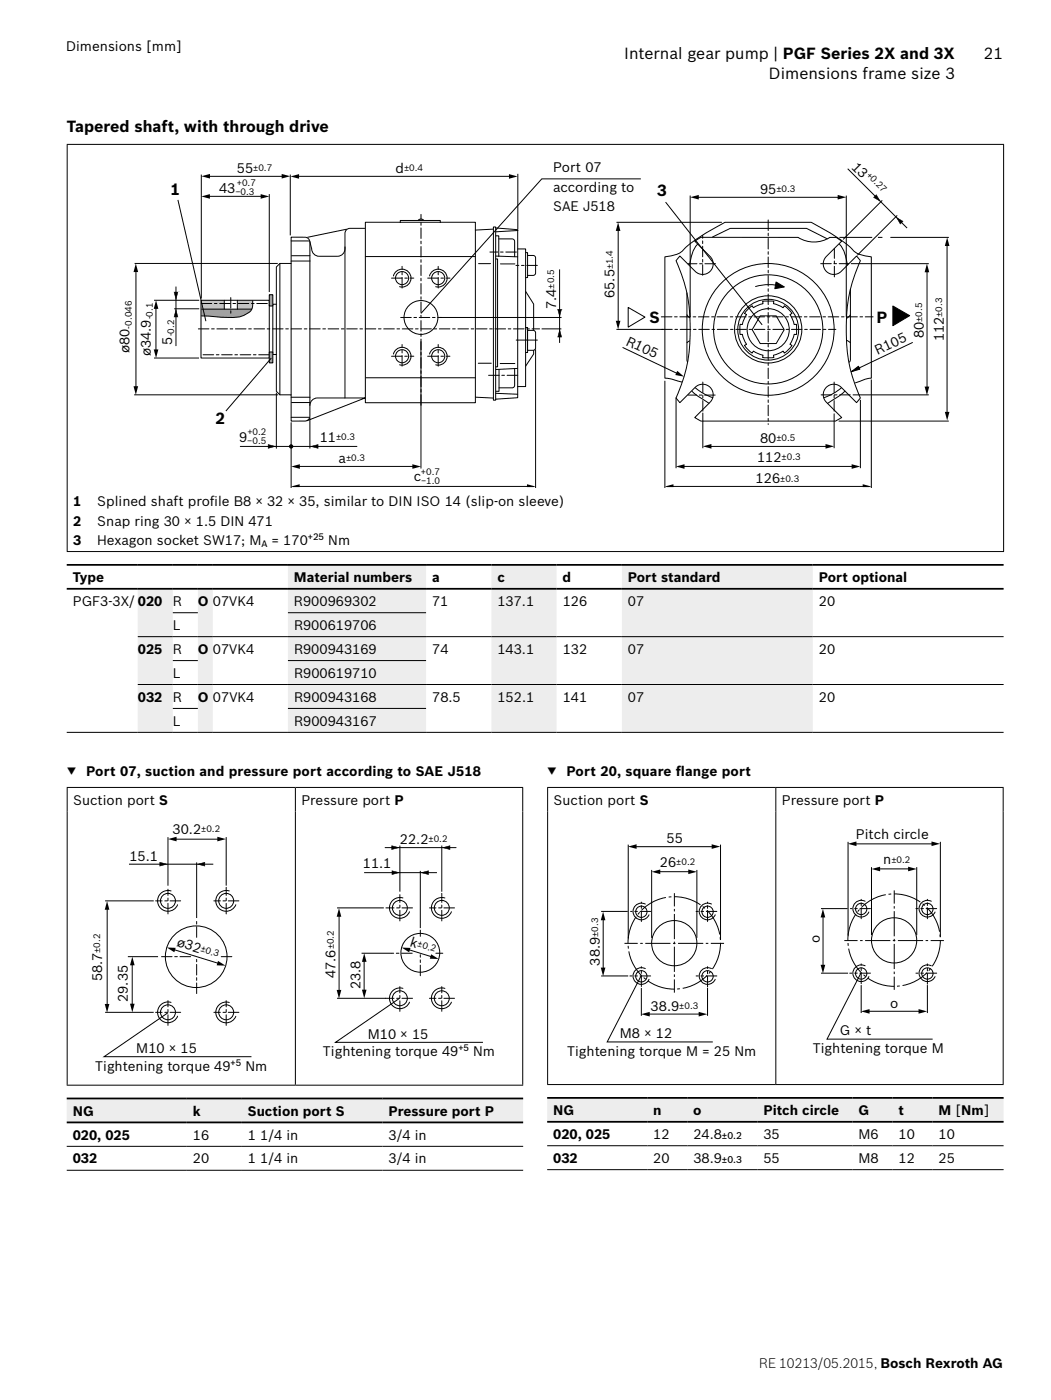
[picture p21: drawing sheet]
<svg xmlns="http://www.w3.org/2000/svg" width="210mm" height="280mm" viewBox="0 0 210 280" stroke-linecap="round" stroke-linejoin="round" font-family="sans-serif">
<defs><g id="words">
<g font-size="3.2">
<text x="124.7" y="11.9">Internal gear pump | PGF Series 2X and 3X</text>
<text x="196.6" y="11.9">21</text>
<text x="153.6" y="15.7">Dimensions frame size 3</text>
<text x="13.3" y="26.4">Tapered shaft, with through drive</text>
<text x="34.1" y="38.9">1</text>
<text x="131.3" y="39.3">3</text>
<text x="129.8" y="64.6">S</text>
<text x="175.1" y="64.6">P</text>
<text x="43.1" y="84.8">2</text>
</g>
<g font-size="2.7">
<text x="13.2" y="10.3">Dimensions [mm]</text>
<text x="47.3" y="34.6">55</text>
<text x="79" y="34.6">d</text>
<text x="110.5" y="34.5">Port 07</text>
<text x="170" y="33.5" transform="rotate(45 170 33.5)">13</text>
<text x="43.8" y="38.5">43</text>
<text x="110.5" y="38.3">according to</text>
<text x="151.9" y="38.8">95</text>
<text x="110.5" y="42.1">SAE J518</text>
<text x="122.8" y="59.6" transform="rotate(-90 122.8 59.6)">65.5</text>
<text x="111.1" y="61.8" transform="rotate(-90 111.1 61.8)">7.4</text>
<text x="25.9" y="70.6" transform="rotate(-90 25.9 70.6)">ø80</text>
<text x="30.1" y="71.2" transform="rotate(-90 30.1 71.2)">ø34.9</text>
<text x="34.4" y="68.9" transform="rotate(-90 34.4 68.9)">5</text>
<text x="124.9" y="68.9" transform="rotate(25 124.9 68.9)">R105</text>
<text x="175.3" y="71" transform="rotate(-25 175.3 71)">R105</text>
<text x="184.6" y="67.6" transform="rotate(-90 184.6 67.6)">80</text>
<text x="188.6" y="68.3" transform="rotate(-90 188.6 68.3)">112</text>
<text x="47.8" y="88.4">9</text>
<text x="63.9" y="88.4">11</text>
<text x="151.9" y="88.6">80</text>
<text x="67.7" y="92.6">a</text>
<text x="151.3" y="92.4">112</text>
<text x="14.6" y="101.3">1</text>
<text x="19.4" y="101.3">Splined shaft prof</text>
<text x="41.9" y="101.3">ile B8 × 32 × 35, similar to DIN ISO 14 (slip-on sleeve)</text>
<text x="82.7" y="96.3">c</text>
<text x="151" y="96.7">126</text>
<text x="14.6" y="105.1">2</text>
<text x="19.4" y="105.1">Snap ring 30 × 1.5 DIN 471</text>
<text x="14.6" y="108.9">3</text>
<text x="19.4" y="108.9">Hexagon socket SW17; M</text>
<text x="54.3" y="108.9">= 170</text>
<text x="65.6" y="108.9">Nm</text>
<text x="14.5" y="116.4">Type</text>
<text x="58.7" y="116.4">Material numbers</text>
<text x="86.3" y="116.4">a</text>
<text x="99.4" y="116.4">c</text>
<text x="112.4" y="116.4">d</text>
<text x="125.5" y="116.4">Port standard</text>
<text x="163.6" y="116.4">Port optional</text>
<text x="14.5" y="121.2">PGF3-3X/</text>
<text x="27.5" y="121.2">020</text>
<text x="34.5" y="121.2">R</text>
<text x="34.5" y="126">L</text>
<text x="39.5" y="121.2">O</text>
<text x="42.5" y="121.2">07VK4</text>
<text x="58.7" y="121.2">R900969302</text>
<text x="58.7" y="126">R900619706</text>
<text x="86.3" y="121.2">71</text>
<text x="99.4" y="121.2">137.1</text>
<text x="112.4" y="121.2">126</text>
<text x="125.5" y="121.2">07</text>
<text x="163.6" y="121.2">20</text>
<text x="27.5" y="130.7">025</text>
<text x="34.5" y="130.7">R</text>
<text x="39.5" y="130.7">O</text>
<text x="42.5" y="130.7">07VK4</text>
<text x="58.7" y="130.7">R900943169</text>
<text x="86.3" y="130.7">74</text>
<text x="99.4" y="130.7">143.1</text>
<text x="112.4" y="130.7">132</text>
<text x="125.5" y="130.7">07</text>
<text x="163.6" y="130.7">20</text>
<text x="34.6" y="135.5">L</text>
<text x="58.8" y="135.5">R900619710</text>
<text x="27.6" y="140.3">032</text>
<text x="34.6" y="140.3">R</text>
<text x="39.6" y="140.3">O</text>
<text x="42.6" y="140.3">07VK4</text>
<text x="58.8" y="140.3">R900943168</text>
<text x="86.4" y="140.3">78.5</text>
<text x="99.4" y="140.3">152.1</text>
<text x="112.4" y="140.3">141</text>
<text x="125.5" y="140.3">07</text>
<text x="163.6" y="140.3">20</text>
<text x="34.6" y="145.1">L</text>
<text x="58.8" y="145.1">R900943167</text>
<text x="13.4" y="155.2">▼</text>
<text x="17.2" y="155.2">Port 07, suction and pressure port according to SAE J518</text>
<text x="109.3" y="155.2">▼</text>
<text x="113.2" y="155.2">Port 20, square f</text>
<text x="135.1" y="155.2">lange port</text>
<text x="14.6" y="160.9">Suction port S</text>
<text x="60.2" y="160.9">Pressure port P</text>
<text x="110.6" y="160.9">Suction port S</text>
<text x="156.2" y="160.9">Pressure port P</text>
<text x="34.5" y="166.8">30.2</text>
<text x="171" y="167.9">Pitch circle</text>
<text x="25.9" y="172.1">15.1</text>
<text x="72.5" y="173.6">11.1</text>
<text x="79.9" y="168.8">22.2</text>
<text x="131.9" y="173.4">26</text>
<text x="133.2" y="168.5">55</text>
<text x="176.5" y="172.9">n</text>
<text x="35.2" y="189.1" transform="rotate(17 35.2 189.1)">ø32</text>
<text x="81.8" y="189.2" transform="rotate(17 81.8 189.2)">k</text>
<text x="163.8" y="188.7" transform="rotate(-90 163.8 188.7)">o</text>
<text x="20.4" y="196.3" transform="rotate(-90 20.4 196.3)">58.7</text>
<text x="67" y="195.6" transform="rotate(-90 67 195.6)">47.6</text>
<text x="72.1" y="197.8" transform="rotate(-90 72.1 197.8)">23.8</text>
<text x="119.9" y="193.1" transform="rotate(-90 119.9 193.1)">38.9</text>
<text x="25.5" y="200.4" transform="rotate(-90 25.5 200.4)">29.35</text>
<text x="130" y="202.2">38.9</text>
<text x="177.9" y="201.7">o</text>
<text x="73.5" y="207.8">M10 × 15</text>
<text x="123.9" y="207.5">M8 × 12</text>
<text x="167.8" y="207">G × t</text>
<text x="19" y="214.2">Tightening torque 49</text>
<text x="27.2" y="210.6">M10 × 15</text>
<text x="49" y="214.2">Nm</text>
<text x="64.5" y="211.2">Tightening torque 49</text>
<text x="94.6" y="211.2">Nm</text>
<text x="113.3" y="211.1">Tightening torque M = 25 Nm</text>
<text x="162.4" y="210.6">Tightening torque M</text>
<text x="14.5" y="223.1">NG</text>
<text x="14.5" y="227.9">020, 025</text>
<text x="38.5" y="223.1">k</text>
<text x="38.5" y="227.9">16</text>
<text x="49.5" y="223.1">Suction port S</text>
<text x="49.5" y="227.9">1 1/4 in</text>
<text x="77.6" y="223.1">Pressure port P</text>
<text x="77.6" y="227.9">3/4 in</text>
<text x="110.5" y="223">NG</text>
<text x="110.5" y="227.8">020, 025</text>
<text x="130.5" y="223">n</text>
<text x="130.5" y="227.8">12</text>
<text x="138.5" y="223">o</text>
<text x="138.5" y="227.8">24.8</text>
<text x="152.5" y="227.8">35</text>
<text x="152.5" y="223">Pitch circle</text>
<text x="171.5" y="227.8">M6</text>
<text x="171.5" y="223">G</text>
<text x="179.5" y="227.8">10</text>
<text x="179.5" y="223">t</text>
<text x="187.5" y="227.8">10</text>
<text x="187.5" y="223">M [Nm]</text>
<text x="14.5" y="232.7">032</text>
<text x="38.5" y="232.7">20</text>
<text x="49.5" y="232.7">1 1/4 in</text>
<text x="77.6" y="232.7">3/4 in</text>
<text x="110.5" y="232.6">032</text>
<text x="130.5" y="232.6">20</text>
<text x="138.5" y="232.6">38.9</text>
<text x="152.5" y="232.6">55</text>
<text x="171.5" y="232.6">M8</text>
<text x="179.5" y="232.6">12</text>
<text x="187.5" y="232.6">25</text>
<text x="151.7" y="273.6">RE 10213/05.2015, Bosch Rexroth AG</text>
</g>
<g font-size="1.9">
<text x="144.3" y="227.8">±0.2</text>
<text x="144.3" y="232.6">±0.3</text>
</g>
<g font-size="1.8">
<text x="50.6" y="34.2">±0.7</text>
<text x="80.7" y="34.2">±0.4</text>
<text x="173" y="35.1" transform="rotate(45 173 35.1)">+0.27</text>
<text x="47" y="39">−0.3</text>
<text x="47.3" y="37.2">+0.7</text>
<text x="155.1" y="38.5">±0.3</text>
<text x="122.5" y="53.9" transform="rotate(-90 122.5 53.9)">±1.4</text>
<text x="110.8" y="57.7" transform="rotate(-90 110.8 57.7)">±0.5</text>
<text x="26.3" y="65.7" transform="rotate(-90 26.3 65.7)">-0.046</text>
<text x="30.6" y="63.9" transform="rotate(-90 30.6 63.9)">-0.1</text>
<text x="184.2" y="64.4" transform="rotate(-90 184.2 64.4)">±0.5</text>
<text x="188.3" y="63.4" transform="rotate(-90 188.3 63.4)">±0.3</text>
<text x="34.8" y="67.3" transform="rotate(-90 34.8 67.3)">-0.2</text>
<text x="49.4" y="88.8">−0.5</text>
<text x="49.4" y="87">+0.2</text>
<text x="67.1" y="88">±0.3</text>
<text x="155.1" y="88.3">±0.5</text>
<text x="69.1" y="92.2">±0.3</text>
<text x="84.1" y="95">+0.7</text>
<text x="156.2" y="92">±0.3</text>
<text x="84.1" y="96.7">−1.0</text>
<text x="155.9" y="96.3">±0.3</text>
<text x="61.5" y="108">+25</text>
<text x="52.2" y="109.4">A</text>
<text x="40.2" y="166.5">±0.2</text>
<text x="85.6" y="168.4">±0.2</text>
<text x="135.1" y="173.1">±0.2</text>
<text x="178.1" y="172.5">±0.2</text>
<text x="20" y="190.6" transform="rotate(-90 20 190.6)">±0.2</text>
<text x="40" y="190.3" transform="rotate(17 40 190.3)">±0.3</text>
<text x="66.7" y="189.9" transform="rotate(-90 66.7 189.9)">±0.2</text>
<text x="83.3" y="189.3" transform="rotate(17 83.3 189.3)">±0.2</text>
<text x="119.5" y="187.4" transform="rotate(-90 119.5 187.4)">±0.3</text>
<text x="135.7" y="201.9">±0.3</text>
<text x="46.1" y="213.3">+5</text>
<text x="91.6" y="210.3">+5</text>
</g>
</g></defs>
<path d="M13.3 28.9h187.3M13.4 29v81.2M200.5 29v81.2M13.3 110.3h187.3" fill="none" stroke="#000" stroke-width=".2"/>
<path d="M40.3 61.8h10a4.9 4.9 0 0 1-4.7 1.7l-5.3-.3z" fill="#9c9e9f"/>
<g fill="#c6c7c8">
<path d="M40.2 60.1h4.6v1.7h-4.6z"/>
<path d="M47.4 60.1h3.1v1.1l-.2 .6h-2.9z"/>
</g>
<path d="M39.6 65.8h68.2M40.2 60.7h13.6M53.8 71h-13.5M80.1 63.5h8.1M84.1 81v-38.1" fill="none" stroke="#000" stroke-width=".2" stroke-dasharray="2.1 .5 .5 .5"/>
<g fill="#fff" stroke="#000" stroke-width=".2">
<path d="M47.4 60.1v1.7z"/>
<path d="M44.8 60.1v1.7z"/>
</g>
<g fill="none" stroke="#000" stroke-width=".2">
<path d="M55.9 52.7v26.3M58.2 48.2h3.6M58.2 52.7v26.3M58.2 52.2h3.8M58.2 47.4h2.7a1 1 0 0 1 1 1v34.8a1 1 0 0 1-1 1h-2.7v-5.2h-2.3l-.7-.7v-24.9l.7-.7h2.3zM58.3 51.1h3.6M68.9 49.4v30.2M69.2 45.8l-7.7 1.7M72.9 45.7h-3a1 1 0 0 0-1 1v3.1a1.5 1.5 0 0 1-1.5 1.5h-3.6a1.62 1.62 0 0 1-1.6-1.8l-.3-1.2M73 44.5h22v36h-22zM73 51.3h21.9M78.6 55.2a1.78 1.78 0 0 1 2.2-1.3 1.78 1.78 0 0 1 1.3 2.2 1.78 1.78 0 0 1-2.3 1.2"/>
<path d="M80 44.5v-.4h8v.4M84.6 44l-.5-.2-.6 .3M85.8 55.2a1.78 1.78 0 0 1 2.2-1.3 1.78 1.78 0 0 1 1.3 2.2 1.78 1.78 0 0 1-2.2 1.2M137.3 58.6v13.2l.1 .6M139.4 48.9a7.2 7.2 0 0 0-1.6 4.1M142.4 47.4l3.5-1.7h15.3l4.1 2.1M155.1 56.4l1.6 1-1.9 .3zM156.4 57.3a9.6 9.6 0 0 0-5.4 0M159.5 47.5h-19.5l-1.2 .7 3.1 3.1a2.1 2.1 0 0 1 0 3 2.1 2.1 0 0 1-3 0l-3.1-3.1-.7 .9a34.8 34.8 0 0 1 1.3 24l-1.3 3.5 .7 .9 3.1-3a2.1 2.1 0 0 1 3 0 2.1 2.1 0 0 1 0 2.9l-3.1 3.1 1.2 .7h26.9l1.3-.7-3.1-3.1a2.1 2.1 0 0 1 0-2.9 2.1 2.1 0 0 1 3 0l3.1 3 .7-.9a34.8 34.8 0 0 1-1.3-24l1.3-3.5-.7-.9-3.1 3.1a2.1 2.1 0 0 1-3 0 2.1 2.1 0 0 1 0-3l3.1-3.1-1.1-.7h-1.3M167.7 48.9a7.2 7.2 0 0 1 1.6 4.1M169.9 57.9v13.9l-.2 .6M40.2 60.1h13.6v11.5h-13.6z"/>
<path d="M40.2 61.8h10.1M55.2 60.8h-.7v10.1h.7M58.2 79.4h3.8M73.1 75.6h21.9M78.6 70.8a1.78 1.78 0 0 1 2.2-1.3 1.78 1.78 0 0 1 1.3 2.2 1.78 1.78 0 0 1-2.3 1.3M85.8 70.8a1.78 1.78 0 0 1 2.2-1.3 1.78 1.78 0 0 1 1.3 2.2 1.78 1.78 0 0 1-2.2 1.3M136.3 76.4l-2.3-.6-1.2-.2v-24.2a6.4 6.4 0 0 0 3.5-1.2 32 32 0 0 1 7.8-5.3l.8-.4h17.2a38.4 38.4 0 0 1 8.3 5.5 3.6 3.6 0 0 0 2.5 1.2l1.2 .2v24.2l-1.1 .2-2.1 .8M137.2 62.9l.6 .7M137.8 68.2l-.5 .4M138.2 78.2l1 .8 2.5 1.7M138.9 77.6l1.4 1 2.1 .9M149.6 61.7l.7-.6 .2 .5 1.1-.6 .9-.3-.1-.4 1.9-.1 .3 .1-.1 .4 .9 .3 1.1 .6 .2-.5 1 .9 .6 .7-.5 .2 .6 1.2 .3 .8h.4l.1 1.7-.1 .3h-.4l-.3 .8-.6 1.2 .5 .2-.9 1-.7 .5-.2-.4-1.1 .6-.9 .2 .1 .5h-1.9h-.3l.1-.5-.9-.2-1.1-.6-.2 .4-1-.8-.5-.7 .4-.2-.6-1.2-.3-.8h-.4l-.1-1.7 .1-.3h.4l.3-.8 .6-1.2-.4-.2z"/>
<path d="M151.9 63.2h3.2l1.6 2.7-1.6 2.8h-3.2l-1.6-2.8zM168.1 77.6l-1.4 1-2.1 .9M168.8 78.2l-.9 .8-2.6 1.7M169.1 68.1l.8 .5M169.9 62.9l-.8 .8M58.2 83.5h3.6M58.3 80.5h3.6M61.9 81.1a1.5 1.5 0 0 1 1.5-1.5h9.5l-11.5 4.5"/>
<circle cx="80.3" cy="55.6" r="1.31"/>
<circle cx="87.6" cy="55.6" r="1.31"/>
<circle cx="80.3" cy="71.2" r="1.31"/>
<circle cx="84.1" cy="63.5" r="3.4"/>
<circle cx="87.6" cy="71.2" r="1.31"/>
<circle cx="153.5" cy="65.9" r="4.2"/>
<circle cx="153.5" cy="65.9" r="6.1"/>
<circle cx="153.5" cy="65.9" r="6.7"/>
<circle cx="153.5" cy="65.9" r="10.9"/>
<circle cx="153.5" cy="65.9" r="13.2"/>
</g>
<g fill="none" stroke="#000" stroke-width=".2" stroke-dasharray="2.1 .5 .5 .5">
<path d="M46.1 59.5v3.1M78.2 55.6h4.5M80.3 57.6v-4.3M85.4 55.6h4.5M87.6 57.6v-4.3M140.4 55.1v-8M143 52.7h-5.5M153.5 44v40.9M164 52.7h5.6M166.7 55.4v-5.7M78.2 71.2h4.5M80.3 73.2v-4.3"/>
<path d="M85.4 71.2h4.5M87.6 73.2v-4.3M132.1 63.4h42.4M132.2 65.9h34.8M140.4 76.4v5.9M142.9 79h-5.4M164.1 79h6M166.7 76.4v6.3"/>
</g>
<path d="M155.1 56.4l1.6 1-1.9 .3z" fill="#000"/>
<path d="M53.8 59h.7v2.2h-.7z" fill="#9c9e9f"/>
<path d="M53.8 59h.7v2.2h-.7z" fill="none" stroke="#000" stroke-width=".2"/>
<path d="M53.8 70.4h.7v2.2h-.7z" fill="#9c9e9f"/>
<g fill="none" stroke="#000" stroke-width=".2">
<path d="M35.6 40l5.5 24.2M40.2 34.9v24.8M41.6 39.3h10.8M41.6 35.3h15M53.8 38.8v19.6M58 34.9v12.2M59.4 35.3h42.6M103.5 34.8v11.1M137.9 39.1v24.3M139.3 39.5h28.4M169.1 39.1v24.3M169.4 33.7l11.8 11.9"/>
<path d="M26.9 52.7h28.6M27.2 54.1v23.5M35.2 57.4v11.7M95.6 52.7h2.4M98.5 45.8l-3.5 .2M98.6 45.4h.4v34.6h-.4zM99 51.2l4.4 .2M99 47.2h.7v4.1M99.1 51.8h.3v21.6h-.3M99.1 45.6l4.3 .3v33.6l-4.3 .3M99.7 47.8h2.6l.5 .2v3.3M100 52.8h2.9"/>
<path d="M103.4 49.8h1.6v27.5h-1.6M103.5 46.1l-4.4 .3M105 50.5h.4v5h-.3M105.1 58.3l1.5 2.5v10l-1.6 2.4M105.4 51.1h1.1l.5 .2v3.3l-.2 .4-1.4 .1M111.8 53.9v14.7M123.2 44.5h21M123.5 45.9v18.6M133 40.4l19.3 24.6M167.7 47.5h6.6M170 52.7h15.6M175.4 47.5h.9"/>
<path d="M176.3 40.1l-7.8 7.8M177.9 47.5h11.7M179.3 43.1l-8 8M185.2 54.1v23.5M189.2 48.9v33.8M26.8 79h28.8M30.8 71.6h9M30.8 60.1h9M31.2 61.5v8.7M34.8 61.8h5M50.5 60.1a2.23 2.23 0 0 1-1.4 2.8 8.9 8.9 0 0 1-5.1 .5l-3.7-.2M53.8 70.4h.7v2.2h-.7z"/>
<path d="M54.2 71.6l-9.1 10.6M55.2 78.6v11M84.1 68.3v25.3M87.9 63.5h24.3M95 79.4l3.6 .2M95.6 72.6h2.6M99 78.7l4.4 .1M99.7 73.9v4.4h-.6M99.9 72.7h3M102.8 73.7v3.6l-.5 .3h-2.6M103.4 73.7l-4.3 .2M105 65.5h.4v5h-.3"/>
<path d="M107 69.9v27.6M108.2 65.8h4M123.2 65.9h9.3M124.4 69.5l11 5.2M125.5 61.5l3.4 1.9-3.4 2zM132.8 76.2v21.3M135.1 79.5v14.1M170.1 74.3l1.4-1 .3 .5zM170.4 79h15.2M171.9 80v13.6M174.1 75.9v21.6M178.4 61.2l3.4 1.9-3.4 2z"/>
<path d="M182.3 68.5l-12.3 5.9M48 89.3h23.3M58.2 84.5v13M59.6 97.3h46M59.6 93.3h23.1M61.9 83.6v6M134.3 97.3h38.4M136.5 93.3h34M140.4 82.5v7.1M141.8 89.3h23.5M166.7 82.7v6.9M167.6 84.2h22"/>
<circle cx="58.2" cy="89.3" r=".33"/>
</g>
<path d="M159.5 47.5a5.9 5.9 0 0 0 6.3 0" fill="none" stroke="#000204" stroke-width=".2"/>
<g fill="#000">
<path d="M40.2 39.3l1.7-.5v.9zM40.2 35.2l1.8-.4v.9zM52.1 38.8l1.7 .5-1.7 .4zM56.3 34.8l1.7 .4-1.7 .5zM58 35.3l1.8-.5v.9zM101.7 34.8l1.7 .5-1.7 .4zM137.9 39.4l1.7-.4v.9zM167.4 39l1.7 .4-1.7 .5zM27.1 52.7l.5 1.7h-.9zM123.5 44.5l.5 1.7h-1zM185.2 52.7l.5 1.8h-1zM189.2 47.5l.5 1.7h-.9z"/>
<path d="M26.7 77.2h.9l-.5 1.8zM31.2 60.1l.4 1.7h-.9zM30.7 69.9h.9l-.4 1.7zM123 64.2h1l-.5 1.7zM135.3 74.2l1.4 1.1-1.8-.3zM170.1 74.3l1.4-1 .3 .5zM178.4 61.2l3.4 1.9-3.4 2zM184.7 77.3h1l-.5 1.7zM58.2 97.3l1.7-.5v.6zM58.2 93.3l1.7-.5v1zM82.4 92.8l1.7 .5-1.7 .5zM105.3 96.8l1.7 .5-1.7 .1z"/>
<path d="M132.8 97.3l1.8-.5v.6zM135.1 93.3l1.7-.5v1zM140.4 89.3l1.8-.5v.9zM164.9 88.8l1.8 .5-1.8 .4zM170.2 92.8l1.7 .5-1.7 .5zM172.4 96.8l1.7 .5-1.7 .1zM188.8 82.4h.9l-.5 1.7z"/>
<path d="M175.1 38.9l-.6 .6 1.5 .9zM175.1 39l.6 1.1-1.1-.6z"/>
<path d="M34.7 58.4l.5 1.7 .4-1.7zM34.9 58.5h.6l-.3 1.1z"/>
<path d="M179 43.4l.9 1.5 .6-.6zM179.3 43.7l1 .6-.4 .4z"/>
<path d="M35.2 61.8l-.5 1.6h.9zM35.2 62.2l.3 1.1h-.7z"/>
<path d="M111.8 65.8l-.4 1.7h.9zM111.8 66.2l.3 1.2h-.6z"/>
<path d="M111.4 61.8l.4 1.7 .5-1.7zM111.5 61.9h.6l-.3 1.2z"/>
<path d="M53.5 88.8v.9l1.7-.4zM53.6 89l1.2 .3-1.2 .3z"/>
<path d="M61.9 89.3l1.7 .4v-.9zM62.3 89.3l1.2-.3v.6z"/>
<circle cx="58.2" cy="89.3" r=".33"/>
</g>
<path d="M175.1 38.9l.7 1.3-1.2-.7zM34.8 58.4h.7l-.3 1.4zM179.2 43.5l1.2 .8-.5 .5zM35.2 62l.3 1.4h-.7zM111.4 61.9h.8l-.4 1.4zM111.8 66l.4 1.4h-.7zM53.6 88.9l1.4 .4-1.4 .4zM62.1 89.3l1.5-.4v.8z" fill="#000"/>
<path d="M103.2 50.4h-5.3M107.4 53.1h-4.3M103.4 75.1h-5.9" fill="none" stroke="#000" stroke-width=".2" stroke-dasharray="2.1 .5 .5 .5"/>
<path d="M105.4 66.1h1.1l.5 .2v3.3l-.2 .4-1.4 .1z" fill="#fff"/>
<path d="M128.1 35.8h-19.8l-24.2 26.9M105.4 66.1h1.1l.5 .2v3.3l-.2 .4-1.4 .1z" fill="none" stroke="#000" stroke-width=".2"/>
<path d="M107.4 68h-4.3" fill="none" stroke="#000" stroke-width=".2" stroke-dasharray="4.2 .7 .7 .7"/>
<path d="M57.5 113h27.6v4.8h-27.6zM98.2 113h13v4.8h-13zM124.3 113h38.1v4.8h-38.1zM27.5 117.8h7v4.7h-7zM39.5 117.8h3v9.5h-3zM57.5 117.8h27.6v4.7h-27.6zM98.2 117.8h13v9.5h-13zM124.3 117.8h38.1v9.5h-38.1zM27.5 122.5h7v4.8h-7zM57.5 122.5h27.6v4.8h-27.6zM27.5 127.3h7v9.6h-7zM39.5 127.3h3v9.6h-3zM57.5 127.3h27.6v4.8h-27.6zM98.2 127.3h13v9.6h-13zM124.3 127.3h38.1v9.6h-38.1zM57.5 132.1h27.6v4.8h-27.6zM27.5 136.9h7v4.8h-7zM39.5 136.9h3v9.6h-3zM57.5 136.9h27.6v4.8h-27.6zM98.2 136.9h13v9.6h-13zM124.3 136.9h38.1v9.6h-38.1zM27.5 141.7h7v4.8h-7zM57.5 141.7h27.6v4.8h-27.6z" fill="#eceded"/>
<g fill="none" stroke="#000" stroke-width=".2">
<path d="M27.5 127.3h173M27.5 136.9h173M34.5 122.5h5M34.5 132.1h5M57.5 122.5h27.6M57.5 132.1h27.6M13.3 146.5h187.2M13.3 157.5h91.2M13.4 157.6v59.3M34.5 141.7h5M57.5 141.7h27.6M59 157.6v59.3"/>
<path d="M104.4 157.6v59.3M25.8 172.8h16.8M33.6 167.4v9.7M34.2 178.2a2.08 2.08 0 0 0-2.6 1.3 2.08 2.08 0 0 0 1.2 2.6 2.08 2.08 0 0 0 2.7-1.1M35 167.8h8.7M39.3 172.5v11.1M45.2 167.4v9.7M45.8 178.2a2.08 2.08 0 0 0-2.6 1.3 2.08 2.08 0 0 0 1.3 2.6 2.08 2.08 0 0 0 2.6-1.1M72.8 174.5h14.5M76.9 169.5h14.2M79.9 169.1v9.2M80.5 179.6a2.08 2.08 0 0 0-2.6 1.3 2.08 2.08 0 0 0 1.3 2.6 2.08 2.08 0 0 0 2.6-1.1"/>
<path d="M84 174.2v11.4M88.3 169.1v9.2M88.9 179.6a2.08 2.08 0 0 0-2.6 1.3 2.08 2.08 0 0 0 1.2 2.6 2.08 2.08 0 0 0 2.7-1.1M21 180.2h9.7M21.4 181.6v19.5M25.5 191.3h6.1M26.4 192.7v8.4M34.7 189.9l9 2.8M67.3 199.7h9.8M67.3 181.6h9.4M67.8 183v15.3M72.2 190.6h6.1"/>
<path d="M72.8 192.1v6.2M79.8 199.7l-12.8 8.8h29.5M80.5 197.7a2.08 2.08 0 0 0-2.6 1.3 2.08 2.08 0 0 0 1.3 2.6 2.08 2.08 0 0 0 2.6-1.2M81.6 189.9l4.7 1.5M88.9 197.7a2.08 2.08 0 0 0-2.6 1.3 2.08 2.08 0 0 0 1.2 2.6 2.08 2.08 0 0 0 2.7-1.2M13.3 217h91.2M21 202.5h9.7M33.6 202.5l-12.8 8.8h29.4M34.2 200.5a2.08 2.08 0 0 0-2.6 1.3 2.08 2.08 0 0 0 1.2 2.6 2.08 2.08 0 0 0 2.7-1.2M45.8 200.5a2.08 2.08 0 0 0-2.6 1.3 2.08 2.08 0 0 0 1.3 2.6 2.08 2.08 0 0 0 2.6-1.1"/>
<circle cx="33.6" cy="180.2" r="1.49"/>
<circle cx="39.2" cy="191.3" r="6.2"/>
<circle cx="45.2" cy="180.2" r="1.49"/>
<circle cx="79.9" cy="181.6" r="1.49"/>
<circle cx="79.9" cy="199.7" r="1.49"/>
<circle cx="84" cy="190.6" r="3.9"/>
<circle cx="88.3" cy="181.6" r="1.49"/>
<circle cx="88.3" cy="199.7" r="1.49"/>
<circle cx="33.6" cy="202.5" r="1.49"/>
<circle cx="45.2" cy="202.5" r="1.49"/>
</g>
<path d="M13.3 113h187.2M13.3 117.8h187.2" fill="none" stroke="#000" stroke-width=".35"/>
<g fill="none" stroke="#000" stroke-width=".2" stroke-dasharray="2.1 .5 .5 .5">
<path d="M33.6 182.8v-5M36.1 180.2h-5M38.1 191.3h-5.8M39.3 187.5v-3.2M39.3 198.7v-6.8M45.2 182.8v-5.3M46.3 191.3h-2.5M47.7 180.2h-5M79.9 184.2v-5.3M82.4 190.6h-4.1M82.4 199.7h-5.4M82.4 181.6h-5.3"/>
<path d="M84 187.3v-1.3M84 195.1v-4.2M88.3 184.2v-5.5M88.5 190.6h-1.4M90.8 199.7h-5M90.8 181.6h-5M33.6 205.1v-5M36.1 202.5h-5M45.2 205.1v-5M47.7 202.5h-5M79.9 202.3v-5M88.3 202.3v-5"/>
</g>
<g fill="#000">
<path d="M33.6 167.8l1.7-.4v.9zM43.4 167.4l1.7 .4-1.7 .5zM21.4 180.2l.5 1.7h-1zM26.4 191.3l.5 1.8h-.9zM33.3 189.5l1.8 .1-.3 .8zM43.6 192.2l1.5 .9h-1.8zM67.3 198h.9l-.5 1.7zM67.7 181.6l.5 1.8h-.9zM72.8 190.6l.4 1.8h-.9zM72.3 197.9h.9l-.4 1.8zM80.2 189.5l1.8 .1-.2 .9zM86.2 190.9l1.5 .9-1.8-.1z"/>
<path d="M20.9 200.8h1l-.5 1.7zM26 200.7h.9l-.5 1.8z"/>
<path d="M31.9 172.4v.9l1.7-.5zM32 172.5l1.1 .3-1.1 .3z"/>
<path d="M39.3 172.8l1.7 .5v-.9zM39.7 172.8l1.2-.3v.6z"/>
<path d="M78.2 169.1v.9l1.7-.5zM78.3 169.2l1.2 .3-1.2 .3z"/>
<path d="M78.3 174.1v.9l1.7-.5zM78.4 174.2l1.1 .3-1.1 .3z"/>
<path d="M84 174.5l1.7 .5v-.9zM84.4 174.5l1.2-.3v.6z"/>
<path d="M88.3 169.5l1.7 .5v-.9zM88.7 169.5l1.2-.3v.6z"/>
</g>
<path d="M31.9 172.5l1.5 .3-1.5 .4zM39.5 172.8l1.4-.3v.7zM78.3 169.1l1.4 .4-1.4 .4zM78.3 174.2l1.5 .3-1.5 .4zM84.2 174.5l1.4-.3v.7zM88.5 169.5l1.4-.4v.8z" fill="#000"/>
<path d="M13.3 219.7h24v4.8h-24zM37.3 219.7h11v4.8h-11zM48.3 219.7h28.1v4.8h-28.1zM76.4 219.7h28.1v4.8h-28.1z" fill="#eceded"/>
<g fill="none" stroke="#000" stroke-width=".2">
<path d="M109.3 157.5h91.2M109.4 157.6v59.2M155 157.6v59.2M200.4 157.6v59.2M125.5 168.9v18.8M126.9 169.3h15.6M130.2 174v13.6M131.6 174.3h6.2M134.7 178.6v2.7M139.2 174v13.6M144 168.9v19M169.5 168.4v18.7"/>
<path d="M170.8 168.8h15.6M174.1 173.4v13.6M175.5 173.8h6.3M178.7 178.1v2.6M183.2 173.4v13.6M187.9 168.4v19M120.1 182.3h5.3M120.1 195.2h5.4M120.5 183.7v10.1M124.8 188.7h2.6M128.1 195.1l-6.8 13.3h21.1M128.1 197.6v5.6"/>
<path d="M128.9 180.8a1.67 1.67 0 0 0-2.2 .7 1.67 1.67 0 0 0 .7 2.3 1.67 1.67 0 0 0 2.3-.8M128.9 193.7a1.67 1.67 0 0 0-2.2 .8 1.67 1.67 0 0 0 .7 2.2 1.67 1.67 0 0 0 2.3-.8M134.7 195.9v2.6M141.4 197.6v5.6M142 188.7h2.7M142.2 180.8a1.67 1.67 0 0 0-2.3 .7 1.67 1.67 0 0 0 .8 2.3 1.67 1.67 0 0 0 2.2-.8M142.2 193.7a1.67 1.67 0 0 0-2.3 .8 1.67 1.67 0 0 0 .8 2.2 1.67 1.67 0 0 0 2.2-.8M164 181.7h5.4M164 194.6h5.5M164.5 183.2v10.1M168.7 188.1h2.6M172 194.6l-6.8 13.2h21.1"/>
<path d="M172.1 197v5.6M172.9 180.3a1.67 1.67 0 0 0-2.3 .7 1.67 1.67 0 0 0 .8 2.2 1.67 1.67 0 0 0 2.2-.8M172.9 193.2a1.67 1.67 0 0 0-2.3 .7 1.67 1.67 0 0 0 .8 2.2 1.67 1.67 0 0 0 2.2-.8M178.7 195.3v2.7M185.3 197v5.6M186 188.1h2.6M186.1 180.3a1.67 1.67 0 0 0-2.3 .7 1.67 1.67 0 0 0 .8 2.2 1.67 1.67 0 0 0 2.2-.8M186.1 193.2a1.67 1.67 0 0 0-2.3 .7 1.67 1.67 0 0 0 .8 2.2 1.67 1.67 0 0 0 2.2-.8M109.3 216.9h91.2M129.5 202.8h10.4M173.4 202.3h10.4M13.3 229.3h91.2"/>
<path d="M13.3 234.1h91.2"/>
<circle cx="128.1" cy="182.3" r="1.13"/>
<circle cx="128.1" cy="195.3" r="1.13"/>
<circle cx="134.7" cy="188.6" r="4.5"/>
<circle cx="141.4" cy="182.3" r="1.13"/>
<circle cx="141.4" cy="195.3" r="1.13"/>
<circle cx="172.1" cy="181.8" r="1.13"/>
<circle cx="172.1" cy="194.7" r="1.13"/>
<circle cx="178.7" cy="188.1" r="4.5"/>
<circle cx="185.3" cy="181.8" r="1.13"/>
<circle cx="185.3" cy="194.7" r="1.13"/>
</g>
<path d="M13.3 219.7h91.2M13.3 224.5h91.2" fill="none" stroke="#000" stroke-width=".35"/>
<g fill="#000">
<path d="M125.5 169.3l1.7-.4v.9zM130.2 174.4l1.7-.5v.9zM137.5 173.9l1.7 .5-1.7 .4zM142.2 168.9l1.7 .4-1.7 .5zM169.4 168.8l1.7-.5v.9zM174.1 173.8l1.8-.5v1zM181.4 173.3l1.8 .5-1.8 .5zM186.1 168.3l1.7 .5-1.7 .4zM120 193.5h1l-.5 1.7zM120.5 182.3l.5 1.8h-1zM164 193h.9l-.5 1.7zM164.4 181.8l.5 1.7h-.9z"/>
<path d="M128.1 202.8l1.7-.4v.9zM139.6 202.4l1.7 .4-1.7 .5zM172 202.3l1.7-.5v.9zM183.5 201.8l1.8 .5-1.8 .4z"/>
</g>
<path d="M134.7 195.4v-.8M141.5 188.7h-.7M178.7 194.8v-.7M185.5 188.1h-.8" fill="none" stroke="#000" stroke-width=".2" stroke-dasharray=".5 .5" stroke-linecap="butt"/>
<path d="M134.7 194.4v-12.9M140.5 188.7h-12.8M178.7 193.8v-12.8M184.4 188.1h-12.8" fill="none" stroke="#000" stroke-width=".2" stroke-dasharray="5 .5 .5 .5" stroke-linecap="butt"/>
<g fill="none" stroke="#000" stroke-width=".2" stroke-dasharray="2.1 .5 .5 .5">
<path d="M128.1 197.3v-4M128.1 184.3v-3.9M130 182.3h-4M130 195.2h-4.1M141.4 197.4v-4.1M141.4 184.3v-3.9M143.2 182.3h-4.1M143.2 195.2h-4.1M172.1 196.8v-4M172.1 183.7v-3.8M173.9 181.7h-4M173.9 194.6h-4.1"/>
<path d="M185.3 196.8v-4M185.3 183.7v-3.8M187.2 181.7h-4.2M187.2 194.6h-4.2"/>
</g>
<g fill="none" stroke="#000" stroke-width=".2" stroke-dasharray="5.6 .6 .6 .6" stroke-linecap="butt">
<circle cx="134.7" cy="188.6" r="9.2"/>
<circle cx="178.7" cy="188" r="9.2"/>
</g>
<path d="M109.3 219.6h20v4.8h-20zM129.3 219.6h8v4.8h-8zM137.3 219.6h14v4.8h-14zM151.3 219.6h19v4.8h-19zM170.3 219.6h8v4.8h-8zM178.3 219.6h8v4.8h-8zM186.3 219.6h14.2v4.8h-14.2z" fill="#eceded"/>
<path d="M109.3 229.1h91.2M109.3 233.9h91.2" fill="none" stroke="#000" stroke-width=".2"/>
<path d="M109.3 219.6h91.2M109.3 224.4h91.2" fill="none" stroke="#000" stroke-width=".35"/>
<use href="#words"/>
</svg>
